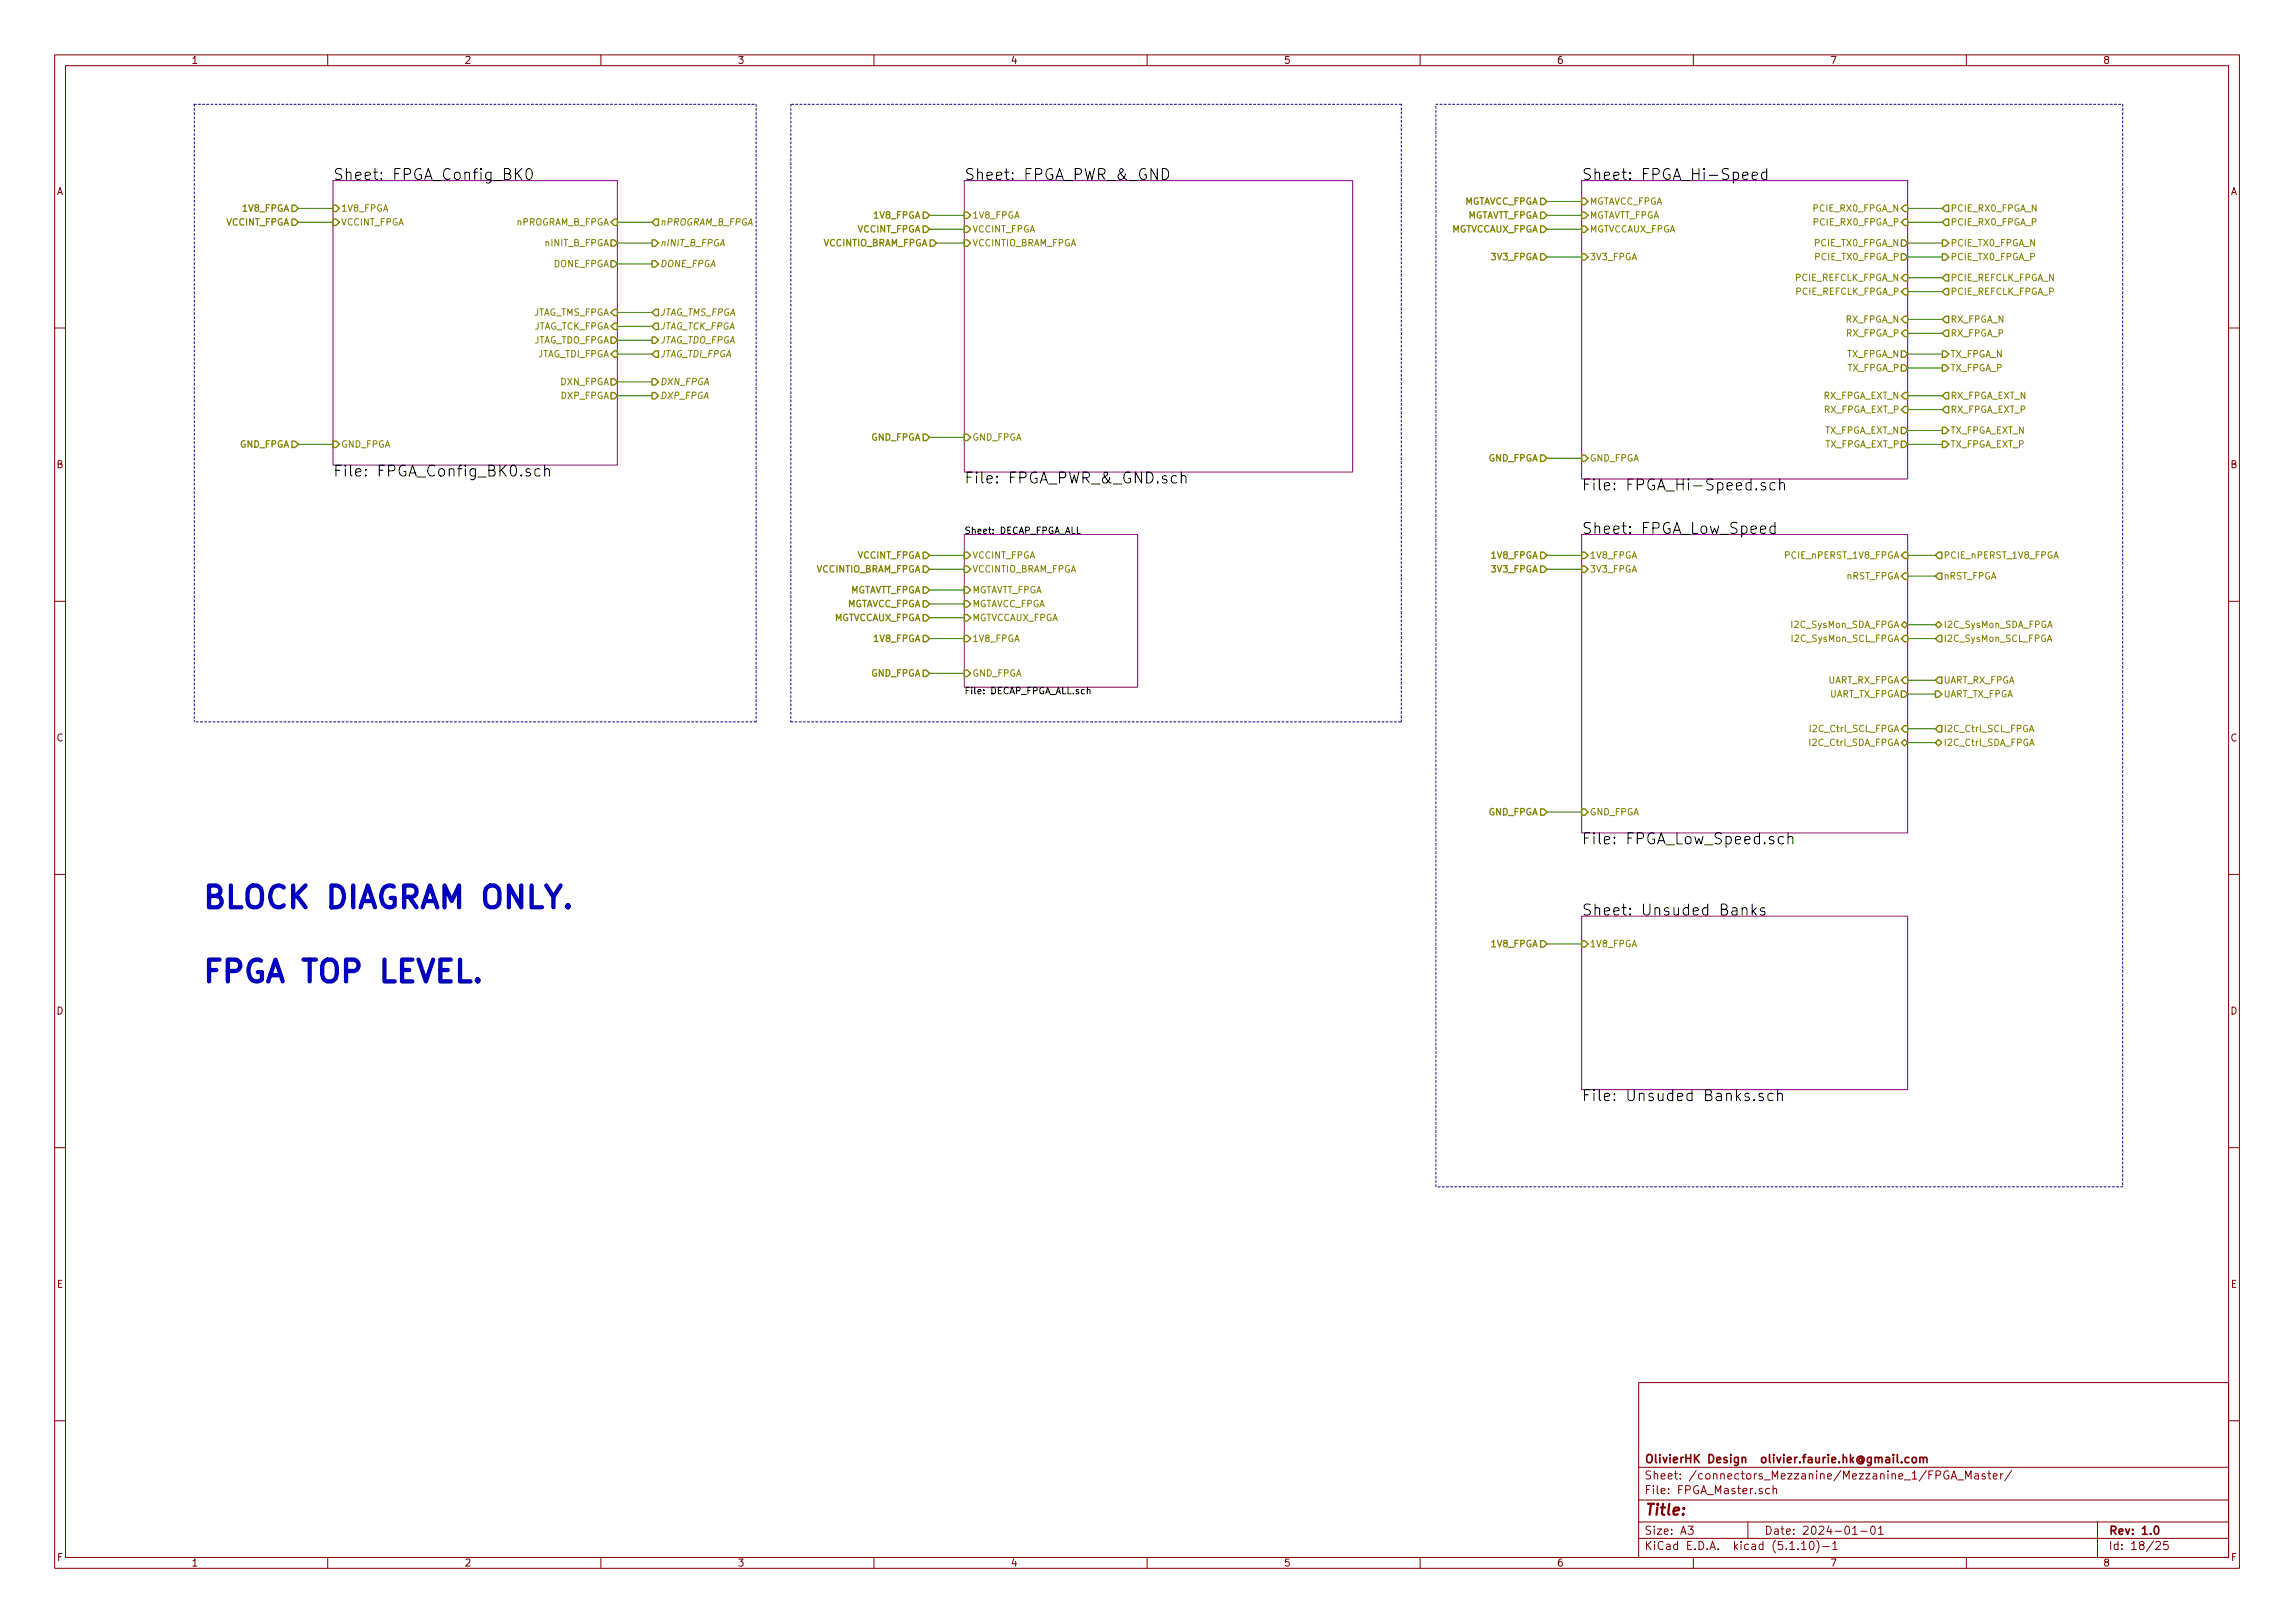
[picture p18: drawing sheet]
<svg xmlns="http://www.w3.org/2000/svg" width="420mm" height="297mm" viewBox="0 0 420 297" stroke-linecap="round" stroke-linejoin="round" font-family="sans-serif">
<defs><g id="words">
<g font-size="5.6" fill="#0000c2">
<text x="36.8" y="166.3">BLOCK DIAGRAM ONLY.</text>
<text x="36.8" y="179.8">FPGA TOP LEVEL.</text>
</g>
<g font-size="2.8">
<text x="61" y="33">Sheet: FPGA_Config_BK0</text>
<text x="176.5" y="33">Sheet: FPGA_PWR_&amp;_GND</text>
<text x="289.6" y="33">Sheet: FPGA_Hi-Speed</text>
<text x="61" y="87.2">File: FPGA_Config_BK0.sch</text>
<text x="176.5" y="88.5">File: FPGA_PWR_&amp;_GND.sch</text>
<text x="289.6" y="89.8">File: FPGA_Hi-Speed.sch</text>
<text x="289.6" y="97.7">Sheet: FPGA_Low_Speed</text>
<text x="289.6" y="154.5">File: FPGA_Low_Speed.sch</text>
<text x="289.6" y="167.6">Sheet: Unsuded Banks</text>
<text x="289.6" y="201.5">File: Unsuded Banks.sch</text>
</g>
<text font-size="2.8" fill="#840000" x="301" y="277.3">Title:</text>
<g font-size="2.1" fill="#840000">
<text x="301" y="267.8">OlivierHK Design olivier.faurie.hk@gmail.com</text>
<text x="301" y="273.5">File: FPGA_Master.sch</text>
<text x="301" y="270.8">Sheet: /connectors_Mezzanine/Mezzanine_1/FPGA_Master/</text>
<text x="301" y="280.9">Size: A3</text>
<text x="323" y="280.9">Date: 2024-01-01</text>
<text x="386" y="280.9">Rev: 1.0</text>
<text x="301" y="283.7">KiCad E.D.A. kicad (5.1.10)-1</text>
<text x="386" y="283.7">Id: 18/25</text>
</g>
<g font-size="1.8" fill="#840000">
<text x="35" y="11.7">1</text>
<text x="85" y="11.7">2</text>
<text x="135" y="11.7">3</text>
<text x="185" y="11.7">4</text>
<text x="235" y="11.7">5</text>
<text x="285" y="11.7">6</text>
<text x="335" y="11.7">7</text>
<text x="385" y="11.7">8</text>
<text x="10.4" y="35.7">A</text>
<text x="408.4" y="35.7">A</text>
<text x="10.4" y="85.7">B</text>
<text x="408.4" y="85.7">B</text>
<text x="10.4" y="135.7">C</text>
<text x="408.4" y="135.7">C</text>
<text x="10.4" y="185.7">D</text>
<text x="408.4" y="185.7">D</text>
<text x="10.4" y="235.7">E</text>
<text x="408.4" y="235.7">E</text>
<text x="10.5" y="285.7">F</text>
<text x="35" y="286.7">1</text>
<text x="85" y="286.7">2</text>
<text x="135" y="286.7">3</text>
<text x="185" y="286.7">4</text>
<text x="235" y="286.7">5</text>
<text x="285" y="286.7">6</text>
<text x="335" y="286.7">7</text>
<text x="385" y="286.7">8</text>
<text x="408.5" y="285.7">F</text>
</g>
<g font-size="1.7" fill="#848400">
<text x="41.4" y="41.3">VCCINT_FPGA</text>
<text x="44.6" y="38.7">1V8_FPGA</text>
<text x="62.4" y="38.7">1V8_FPGA</text>
<text x="62.4" y="41.3">VCCINT_FPGA</text>
<text x="94.2" y="41.3">nPROGRAM_B_FPGA</text>
<text x="120.8" y="41.3">nPROGRAM_B_FPGA</text>
<text x="160.1" y="40">1V8_FPGA</text>
<text x="178" y="40">1V8_FPGA</text>
<text x="267.7" y="37.5">MGTAVCC_FPGA</text>
<text x="268.1" y="40">MGTAVTT_FPGA</text>
<text x="291" y="37.5">MGTAVCC_FPGA</text>
<text x="291" y="40">MGTAVTT_FPGA</text>
<text x="332.1" y="38.7">PCIE_RX0_FPGA_N</text>
<text x="332.2" y="41.3">PCIE_RX0_FPGA_P</text>
<text x="357" y="38.7">PCIE_RX0_FPGA_N</text>
<text x="357" y="41.3">PCIE_RX0_FPGA_P</text>
<text x="99.7" y="45.1">nINIT_B_FPGA</text>
<text x="120.8" y="45.1">nINIT_B_FPGA</text>
<text x="150.5" y="45.1">VCCINTIO_BRAM_FPGA</text>
<text x="156.9" y="42.5">VCCINT_FPGA</text>
<text x="178" y="42.5">VCCINT_FPGA</text>
<text x="178" y="45.1">VCCINTIO_BRAM_FPGA</text>
<text x="265.4" y="42.5">MGTVCCAUX_FPGA</text>
<text x="273.2" y="47.6">3V3_FPGA</text>
<text x="291" y="42.5">MGTVCCAUX_FPGA</text>
<text x="291" y="47.6">3V3_FPGA</text>
<text x="332.3" y="45.1">PCIE_TX0_FPGA_N</text>
<text x="332.4" y="47.6">PCIE_TX0_FPGA_P</text>
<text x="357" y="47.6">PCIE_TX0_FPGA_P</text>
<text x="357" y="45.1">PCIE_TX0_FPGA_N</text>
<text x="101.2" y="48.9">DONE_FPGA</text>
<text x="120.8" y="48.9">DONE_FPGA</text>
<text x="328.6" y="51.4">PCIE_REFCLK_FPGA_N</text>
<text x="328.7" y="54">PCIE_REFCLK_FPGA_P</text>
<text x="357" y="54">PCIE_REFCLK_FPGA_P</text>
<text x="357" y="51.4">PCIE_REFCLK_FPGA_N</text>
<text x="97.2" y="57.8">JTAG_TMS_FPGA</text>
<text x="120.8" y="57.8">JTAG_TMS_FPGA</text>
<text x="337.8" y="59">RX_FPGA_N</text>
<text x="357" y="59">RX_FPGA_N</text>
<text x="97.2" y="62.9">JTAG_TDO_FPGA</text>
<text x="97.3" y="60.3">JTAG_TCK_FPGA</text>
<text x="98" y="65.4">JTAG_TDI_FPGA</text>
<text x="120.8" y="62.9">JTAG_TDO_FPGA</text>
<text x="120.8" y="65.4">JTAG_TDI_FPGA</text>
<text x="120.8" y="60.3">JTAG_TCK_FPGA</text>
<text x="337.9" y="61.6">RX_FPGA_P</text>
<text x="338" y="65.4">TX_FPGA_N</text>
<text x="357" y="65.4">TX_FPGA_N</text>
<text x="357" y="61.6">RX_FPGA_P</text>
<text x="102.5" y="70.5">DXN_FPGA</text>
<text x="120.8" y="70.5">DXN_FPGA</text>
<text x="338.1" y="67.9">TX_FPGA_P</text>
<text x="357" y="67.9">TX_FPGA_P</text>
<text x="102.6" y="73">DXP_FPGA</text>
<text x="120.8" y="73">DXP_FPGA</text>
<text x="333.7" y="73">RX_FPGA_EXT_N</text>
<text x="333.8" y="75.6">RX_FPGA_EXT_P</text>
<text x="357" y="75.6">RX_FPGA_EXT_P</text>
<text x="357" y="73">RX_FPGA_EXT_N</text>
<text x="43.8" y="81.9">GND_FPGA</text>
<text x="62.4" y="81.9">GND_FPGA</text>
<text x="159.4" y="80.6">GND_FPGA</text>
<text x="178" y="80.6">GND_FPGA</text>
<text x="333.9" y="79.4">TX_FPGA_EXT_N</text>
<text x="333.9" y="81.9">TX_FPGA_EXT_P</text>
<text x="357" y="81.9">TX_FPGA_EXT_P</text>
<text x="357" y="79.4">TX_FPGA_EXT_N</text>
<text x="272.4" y="84.4">GND_FPGA</text>
<text x="291" y="84.4">GND_FPGA</text>
<text x="149.3" y="104.8">VCCINTIO_BRAM_FPGA</text>
<text x="156.9" y="102.2">VCCINT_FPGA</text>
<text x="178" y="102.2">VCCINT_FPGA</text>
<text x="178" y="104.8">VCCINTIO_BRAM_FPGA</text>
<text x="273.2" y="102.2">1V8_FPGA</text>
<text x="273.2" y="104.8">3V3_FPGA</text>
<text x="291" y="102.2">1V8_FPGA</text>
<text x="291" y="104.8">3V3_FPGA</text>
<text x="327" y="102.2">PCIE_nPERST_1V8_FPGA</text>
<text x="337.9" y="106">nRST_FPGA</text>
<text x="355.8" y="106">nRST_FPGA</text>
<text x="355.8" y="102.2">PCIE_nPERST_1V8_FPGA</text>
<text x="152.4" y="113.7">MGTVCCAUX_FPGA</text>
<text x="154.7" y="111.1">MGTAVCC_FPGA</text>
<text x="155.1" y="108.6">MGTAVTT_FPGA</text>
<text x="178" y="108.6">MGTAVTT_FPGA</text>
<text x="178" y="111.1">MGTAVCC_FPGA</text>
<text x="178" y="113.7">MGTVCCAUX_FPGA</text>
<text x="160.1" y="117.5">1V8_FPGA</text>
<text x="178" y="117.5">1V8_FPGA</text>
<text x="327.9" y="114.9">I2C_SysMon_SDA_FPGA</text>
<text x="328.1" y="117.5">I2C_SysMon_SCL_FPGA</text>
<text x="355.8" y="117.5">I2C_SysMon_SCL_FPGA</text>
<text x="355.8" y="114.9">I2C_SysMon_SDA_FPGA</text>
<text x="159.4" y="123.8">GND_FPGA</text>
<text x="178" y="123.8">GND_FPGA</text>
<text x="334.4" y="125.1">UART_RX_FPGA</text>
<text x="355.8" y="125.1">UART_RX_FPGA</text>
<text x="334.6" y="127.6">UART_TX_FPGA</text>
<text x="355.8" y="127.6">UART_TX_FPGA</text>
<text x="331.4" y="136.5">I2C_Ctrl_SDA_FPGA</text>
<text x="331.6" y="134">I2C_Ctrl_SCL_FPGA</text>
<text x="355.8" y="134">I2C_Ctrl_SCL_FPGA</text>
<text x="355.8" y="136.5">I2C_Ctrl_SDA_FPGA</text>
<text x="272.4" y="149.2">GND_FPGA</text>
<text x="291" y="149.2">GND_FPGA</text>
<text x="273.2" y="173.3">1V8_FPGA</text>
<text x="291" y="173.3">1V8_FPGA</text>
</g>
<g font-size="1.7">
<text x="176.5" y="97.7">Sheet: DECAP_FPGA_ALL</text>
<text x="176.5" y="127.1">File: DECAP_FPGA_ALL.sch</text>
</g>
</g></defs>
<g fill="none" stroke="#840000" stroke-width=".18">
<path d="M10 10h400v277h-400zM12 12h396v273.1h-396zM60 10v2M110 10v2M160 10v2M210 10v2M260 10v2M310 10v2M360 10v2M10 60h2M408 60h2M10 110h2"/>
<path d="M408 110h2M10 160h2M408 160h2M10 210h2M408 210h2M300 253h108v32.1h-108zM10 260h2M300 278.5h108M300 274.5h108M300 268.5h108M309 279.3h1l-.5 .6 .4 .1v.7l-.2 .1-.7-.1M320 278.5v3"/>
<path d="M324 272.5l-.5-.1-.3 .3 .1 .6 .2 .1 .5-.1M324.6 272.5l.2-.1 .4 .1v.9M324.6 271.9v1.5M339.2 279.7l.4-.4v1.5M342.6 279.5l.4-.2a.94 .94 0 0 1 0 1.5 .82 .82 0 0 1-.4-1.3zM343.9 279.7l.4-.4v1.5M357.2 270.7l.5-1.5 .5 1.5M357.4 270.3h.7M358.4 270.9h1.1M359.9 270.7v-1.5l.4 1.1 .6-1.1v1.5M361.6 269.8h.5l.1 .9M362.2 270.1h-.5l-.2 .2 .2 .4 .5-.1"/>
<path d="M363.4 269.8l-.3-.1-.2 .2v.2l.5 .2v.3h-.5M363.9 269.7h.6M364.1 269.2v1.3l.4 .2M364.9 270.2l.7-.1v-.3l-.5-.1-.2 .2 .1 .7h.6M366.3 269.7v1M366.7 269.7l-.4 .3M368.3 269.1l-1.3 2M384 278.5v6.6M408 260h2M60 285.1v1.9M110 285.1v1.9M160 285.1v1.9"/>
<path d="M210 285.1v1.9M260 285.1v1.9M300 281.5h108M310 285.1v1.9M329.8 282.5l.5-.4v1.5M329.8 283.6h.9M331.4 282.2l.2-.1a.8 .8 0 0 1 .5 .8 .8 .8 0 0 1-.5 .7 1 1 0 0 1-.2-1.4zM332.6 281.9a1.71 1.71 0 0 1 0 2.3M333.7 283h1.2M335.5 282.5l.4-.4v1.5M335.5 283.6h.9M339.2 280.8h.8"/>
<path d="M340.7 280.2h1.1M343.9 280.8h.9M360 285.1v1.9M394.7 282.3l.5-.2 .3 .4-.9 1.1h.9M396.9 282.1h-.7l-.1 .7 .2-.1h.5l.2 .3-.1 .5-.2 .1-.6-.1"/>
</g>
<path d="M348.1 267.6v.1M349.5 266.8l-.5-.1-.2 .3v.6l.2 .1 .5-.1M350.1 266.8l.2-.1 .5 .1v.8l-.3 .1-.4-.1zM351.5 266.8l.2-.1 .3 .1 .1 .9M351.5 266.7v1M352.1 266.9a.36 .36 0 0 1 .4-.2 .36 .36 0 0 1 .3 .2v.8M394.5 279.5l.2-.2a.81 .81 0 0 1 .6 .6 .81 .81 0 0 1-.3 .8l-.1 .1a.79 .79 0 0 1-.4-1.3z" fill="none" stroke="#840000" stroke-width=".3"/>
<path d="M61 33.1h52v52h-52zM176.5 33.1h71.1v53.3h-71.1zM289.6 33.1h59.6v54.6h-59.6zM176.5 97.8h31.8v28h-31.8zM289.6 97.8h59.6v54.6h-59.6zM289.6 167.7h59.6v31.7h-59.6z" fill="none" stroke="#840084" stroke-width=".18"/>
<g fill="none" stroke="#000" stroke-width=".18">
<path d="M94.7 31.7l.8 1.2M95.5 30.8l-1.1 1.2M96.5 31a.49 .49 0 0 1 .5-.1 .49 .49 0 0 1 .3 .3 1.03 1.03 0 0 1-.6 1.7 1.18 1.18 0 0 1-.3-1.7zM212.8 30.8a1.05 1.05 0 0 1 1.2 .7 1.05 1.05 0 0 1-.4 1.3l-.8 .1zM320.8 32.2l.9-.2-.1-.4-.5-.1-.3 .3 .1 1 .2 .1 .5-.1M323.4 31.6l-.5-.1-.4 .4v.6l.2 .3 .2 .1 .5-.1M323.4 30.8v2.1M97.1 85.9l-.2-.1-.5 .1v.5a.68 .68 0 0 1 .8 .4l-.3 .3-.6-.1M98.9 85.9l-.6-.1-.4 .4v.6l.2 .2 .2 .1 .6-.1M99.7 86a.52 .52 0 0 1 .8-.1l.1 1.2M99.7 85.1v2M197.2 96.5v1.1h.6"/>
<path d="M215.4 87.2l-.6-.1-.4 .3v.6l.2 .3 .2 .1 .6-.1M216.3 87.3a.49 .49 0 0 1 .8 0v1.1M216.3 86.4v2M322.3 96.9l1-.1-.1-.4-.6-.1-.3 .3 .1 .9 .2 .1 .6-.1M323.2 88.4l-.5-.1-.3 .3 .1 .3 .7 .2 .1 .2-.1 .3-.2 .1-.6-.1M325 88.4l-.6-.1-.4 .4v.6l.2 .3 .2 .1 .6-.1M325 96.4l-.6-.1-.4 .4v.5l.2 .3 .2 .1 .6-.1M325 95.6v2M325.8 88.5a.5 .5 0 0 1 .9 .1v1.1M325.8 87.7v2M199.1 126.3l.4-.1 .1 .8M199.1 125.8v1.2"/>
<path d="M326.5 153.2l-.6-.1-.3 .4v.6l.2 .2 .1 .1 .6-.1M327.4 153.3a.5 .5 0 0 1 .8 .1v1M327.4 152.4v2M318.9 166.3a.5 .5 0 0 1 .9 .1v1.1M320.8 165.5v2M321 166.7l.5 .8M321.5 166.1l-.7 .8M323.1 166.2l-.2-.1-.5 .1-.1 .2 .1 .3a.68 .68 0 0 1 .8 .4l-.3 .4-.6-.1M325.5 199.4v2M322.8 200.2l-.5-.1-.3 .3 .1 .3 .7 .1 .1 .3-.1 .2-.2 .1-.6-.1M324.6 200.2l-.6-.1-.4 .4v.6l.2 .2 .2 .1 .6-.1M325.5 200.3a.5 .5 0 0 1 .8 .1v1"/>
</g>
<g fill="none" stroke="#848400" stroke-width=".25">
<path d="M53.4 37.6h.6l.6 .5-.6 .6h-.6zM61 37.6h.5l.6 .5-.6 .6h-.5zM169 38.8h.6l.6 .6-.6 .6h-.6zM176.5 38.8h.6l.6 .6-.6 .6h-.6zM282 36.3h.6l.6 .6-.6 .6h-.6zM282 38.8h.6l.6 .6-.6 .6h-.6zM289.6 36.3h.5l.6 .6-.6 .6h-.5zM289.6 38.8h.5l.6 .6-.6 .6h-.5zM348.7 37.6h.5v1.1h-.5l-.6-.6zM355.6 38.1l.6-.5h.6v1.1h-.6zM53.4 40.1h.6l.6 .6-.6 .6h-.6zM61 40.1h.5l.6 .6-.6 .6h-.5z"/>
<path d="M111.9 43.9h.5l.6 .6-.6 .6h-.5zM111.9 47.7h.5l.6 .6-.6 .6h-.5zM111.9 57.2l.5-.6h.6v1.2h-.6zM112.4 40.1h.6v1.2h-.6l-.5-.6zM112.4 59.1h.6v1.2h-.6l-.5-.6zM119.4 47.7h.6l.5 .6-.5 .6h-.6zM119.4 43.9h.6l.5 .6-.5 .6h-.6zM119.4 59.7l.6-.6h.5v1.2h-.5zM119.4 40.7l.6-.6h.5v1.2h-.5zM120 56.6h.5v1.2h-.5l-.6-.6zM169 41.4h.6l.6 .5-.6 .6h-.6zM170.3 43.9h.6l.5 .6-.5 .6h-.6z"/>
<path d="M176.5 41.4h.6l.6 .5-.6 .6h-.6zM176.5 43.9h.6l.6 .6-.6 .6h-.6zM282 41.4h.6l.6 .5-.6 .6h-.6zM282 46.4h.6l.6 .6-.6 .6h-.6zM289.6 41.4h.5l.6 .5-.6 .6h-.5zM289.6 46.4h.5l.6 .6-.6 .6h-.5zM348.1 46.4h.6l.5 .6-.5 .6h-.6zM348.1 43.9h.6l.5 .6-.5 .6h-.6zM348.7 40.1h.5v1.2h-.5l-.6-.6zM348.7 50.3h.5v1.1h-.5l-.6-.6zM348.7 52.8h.5v1.2h-.5l-.6-.6zM348.7 57.9h.5v1.1h-.5l-.6-.5z"/>
<path d="M355.6 53.4l.6-.6h.6v1.2h-.6zM355.6 50.8l.6-.5h.6v1.1h-.6zM355.6 46.4h.6l.6 .6-.6 .6h-.6zM355.6 43.9h.6l.6 .6-.6 .6h-.6zM355.6 40.7l.6-.6h.6v1.2h-.6zM356.2 57.9h.6v1.1h-.6l-.6-.5zM111.9 61.7h.5l.6 .6-.6 .6h-.5zM111.9 69.3h.5l.6 .6-.6 .6h-.5zM111.9 71.8h.5l.6 .6-.6 .6h-.5zM112.4 64.2h.6v1.2h-.6l-.5-.6zM119.4 69.3h.6l.5 .6-.5 .6h-.6zM119.4 71.8h.6l.5 .6-.5 .6h-.6z"/>
<path d="M119.4 61.7h.6l.5 .6-.5 .6h-.6zM119.4 64.8l.6-.6h.5v1.2h-.5zM169 79.5h.6l.6 .5-.6 .6h-.6zM176.5 79.5h.6l.6 .5-.6 .6h-.6zM348.1 64.2h.6l.5 .6-.5 .6h-.6zM348.1 66.8h.6l.5 .5-.5 .6h-.6zM348.1 78.2h.6l.5 .6-.5 .6h-.6zM348.7 60.4h.5v1.2h-.5l-.6-.6zM348.7 71.8h.5v1.2h-.5l-.6-.6zM348.7 74.4h.5v1.2h-.5l-.6-.6zM355.6 78.2h.6l.6 .6-.6 .6h-.6zM355.6 75l.6-.6h.6v1.2h-.6z"/>
<path d="M355.6 72.4l.6-.6h.6v1.2h-.6zM355.6 66.8h.6l.6 .5-.6 .6h-.6zM355.6 64.2h.6l.6 .6-.6 .6h-.6zM355.6 61l.6-.6h.6v1.2h-.6zM53.4 80.7h.6l.6 .6-.6 .6h-.6zM61 80.7h.5l.6 .6-.6 .6h-.5zM282 83.3h.6l.6 .6-.6 .5h-.6zM289.6 83.3h.5l.6 .6-.6 .5h-.5zM348.1 80.7h.6l.5 .6-.5 .6h-.6zM355.6 80.7h.6l.6 .6-.6 .6h-.6zM169 103.6h.6l.6 .6-.6 .6h-.6zM169 112.5h.6l.6 .6-.6 .6h-.6z"/>
<path d="M169 109.9h.6l.6 .6-.6 .6h-.6zM169 107.4h.6l.6 .6-.6 .6h-.6zM169 116.3h.6l.6 .6-.6 .6h-.6zM169 101.1h.6l.6 .5-.6 .6h-.6zM176.5 101.1h.6l.6 .5-.6 .6h-.6zM176.5 116.3h.6l.6 .6-.6 .6h-.6zM176.5 103.6h.6l.6 .6-.6 .6h-.6zM176.5 107.4h.6l.6 .6-.6 .6h-.6zM176.5 109.9h.6l.6 .6-.6 .6h-.6zM176.5 112.5h.6l.6 .6-.6 .6h-.6zM282 101.1h.6l.6 .5-.6 .6h-.6zM282 103.6h.6l.6 .6-.6 .6h-.6z"/>
<path d="M289.6 101.1h.5l.6 .5-.6 .6h-.5zM289.6 103.6h.5l.6 .6-.6 .6h-.5zM348.1 114.3l.6-.5 .5 .5-.5 .6zM348.7 104.9h.5v1.1h-.5l-.6-.6zM348.7 116.3h.5v1.2h-.5l-.6-.6zM348.7 101.1h.5v1.1h-.5l-.6-.6zM354.3 114.3l.6-.5 .6 .5-.6 .6zM354.9 116.3h.6v1.2h-.6l-.6-.6zM354.9 104.9h.6v1.1h-.6l-.6-.6zM354.9 101.1h.6v1.1h-.6l-.6-.6zM169 122.6h.6l.6 .6-.6 .6h-.6zM176.5 122.6h.6l.6 .6-.6 .6h-.6z"/>
<path d="M348.1 126.5h.6l.5 .5-.5 .6h-.6zM348.1 135.9l.6-.6 .5 .6-.5 .6zM348.7 123.9h.5v1.2h-.5l-.6-.6zM348.7 132.8h.5v1.2h-.5l-.6-.6zM354.3 126.5h.6l.6 .5-.6 .6h-.6zM354.9 132.8h.6v1.2h-.6l-.6-.6zM354.9 135.3l.6 .6-.6 .6-.6-.6zM354.9 123.9h.6v1.2h-.6l-.6-.6zM282 148h.6l.6 .6-.6 .6h-.6zM289.6 148h.5l.6 .6-.6 .6h-.5zM282 172.2h.6l.6 .6-.6 .5h-.6zM289.6 172.2h.5l.6 .6-.6 .5h-.5z"/>
</g>
<path d="M35.6 19.1v113M35.6 19.1h102.8M138.4 19.1v113M144.8 19.1v113M256.5 19.1h-111.7M262.9 19.1h125.7M388.6 19.1v198.1M138.4 132.1h-102.8M144.8 132.1h111.7M256.5 132.1v-113M262.9 217.2v-198.1M388.6 217.2h-125.7" fill="none" stroke="#0000c2" stroke-width=".18" stroke-dasharray=".4 .4"/>
<g fill="none" stroke="#008400" stroke-width=".18">
<path d="M54.6 38.1h6.4M170.2 39.4h6.3M283.2 39.4h6.4M283.2 36.9h6.4M349.2 38.1h6.4M54.6 40.7h6.4M113 44.5h6.4M113 40.7h6.4M113 59.7h6.4M113 57.2h6.4M113 48.3h6.4M170.2 41.9h6.3"/>
<path d="M171.4 44.5h5.1M283.2 47h6.4M283.2 41.9h6.4M349.2 58.5h6.4M349.2 53.4h6.4M349.2 50.8h6.4M349.2 47h6.4M349.2 44.5h6.4M349.2 40.7h6.4M113 64.8h6.4M113 72.4h6.4M113 62.3h6.4"/>
<path d="M113 69.9h6.4M349.2 67.3h6.4M349.2 64.8h6.4M349.2 61h6.4M349.2 72.4h6.4M349.2 75h6.4M349.2 78.8h6.4M54.6 81.3h6.4M170.2 80h6.3M283.2 83.9h6.4M349.2 81.3h6.4M170.2 101.6h6.3"/>
<path d="M170.2 104.2h6.3M170.2 116.9h6.3M170.2 113.1h6.3M170.2 110.5h6.3M170.2 108h6.3M283.2 101.6h6.4M283.2 104.2h6.4M349.2 114.3h5.1M349.2 101.6h5.1M349.2 116.9h5.1M349.2 105.4h5.1M170.2 123.2h6.3"/>
<path d="M349.2 124.5h5.1M349.2 127h5.1M349.2 135.9h5.1M349.2 133.4h5.1M283.2 148.6h6.4M283.2 172.8h6.4"/>
</g>
<path d="M374.8 117.4l.4-1.2 .4 1.2M374.9 114.9l.4-1.2 .4 1.2M375 117.1h.5M371.5 133.9l.4-1.2 .4 1.2M371.6 136.5l.4-1.2 .4 1.2M371.7 133.6h.5M371.7 136.1h.6" fill="none" stroke="#848400" stroke-width=".18"/>
<use href="#words"/>
</svg>
